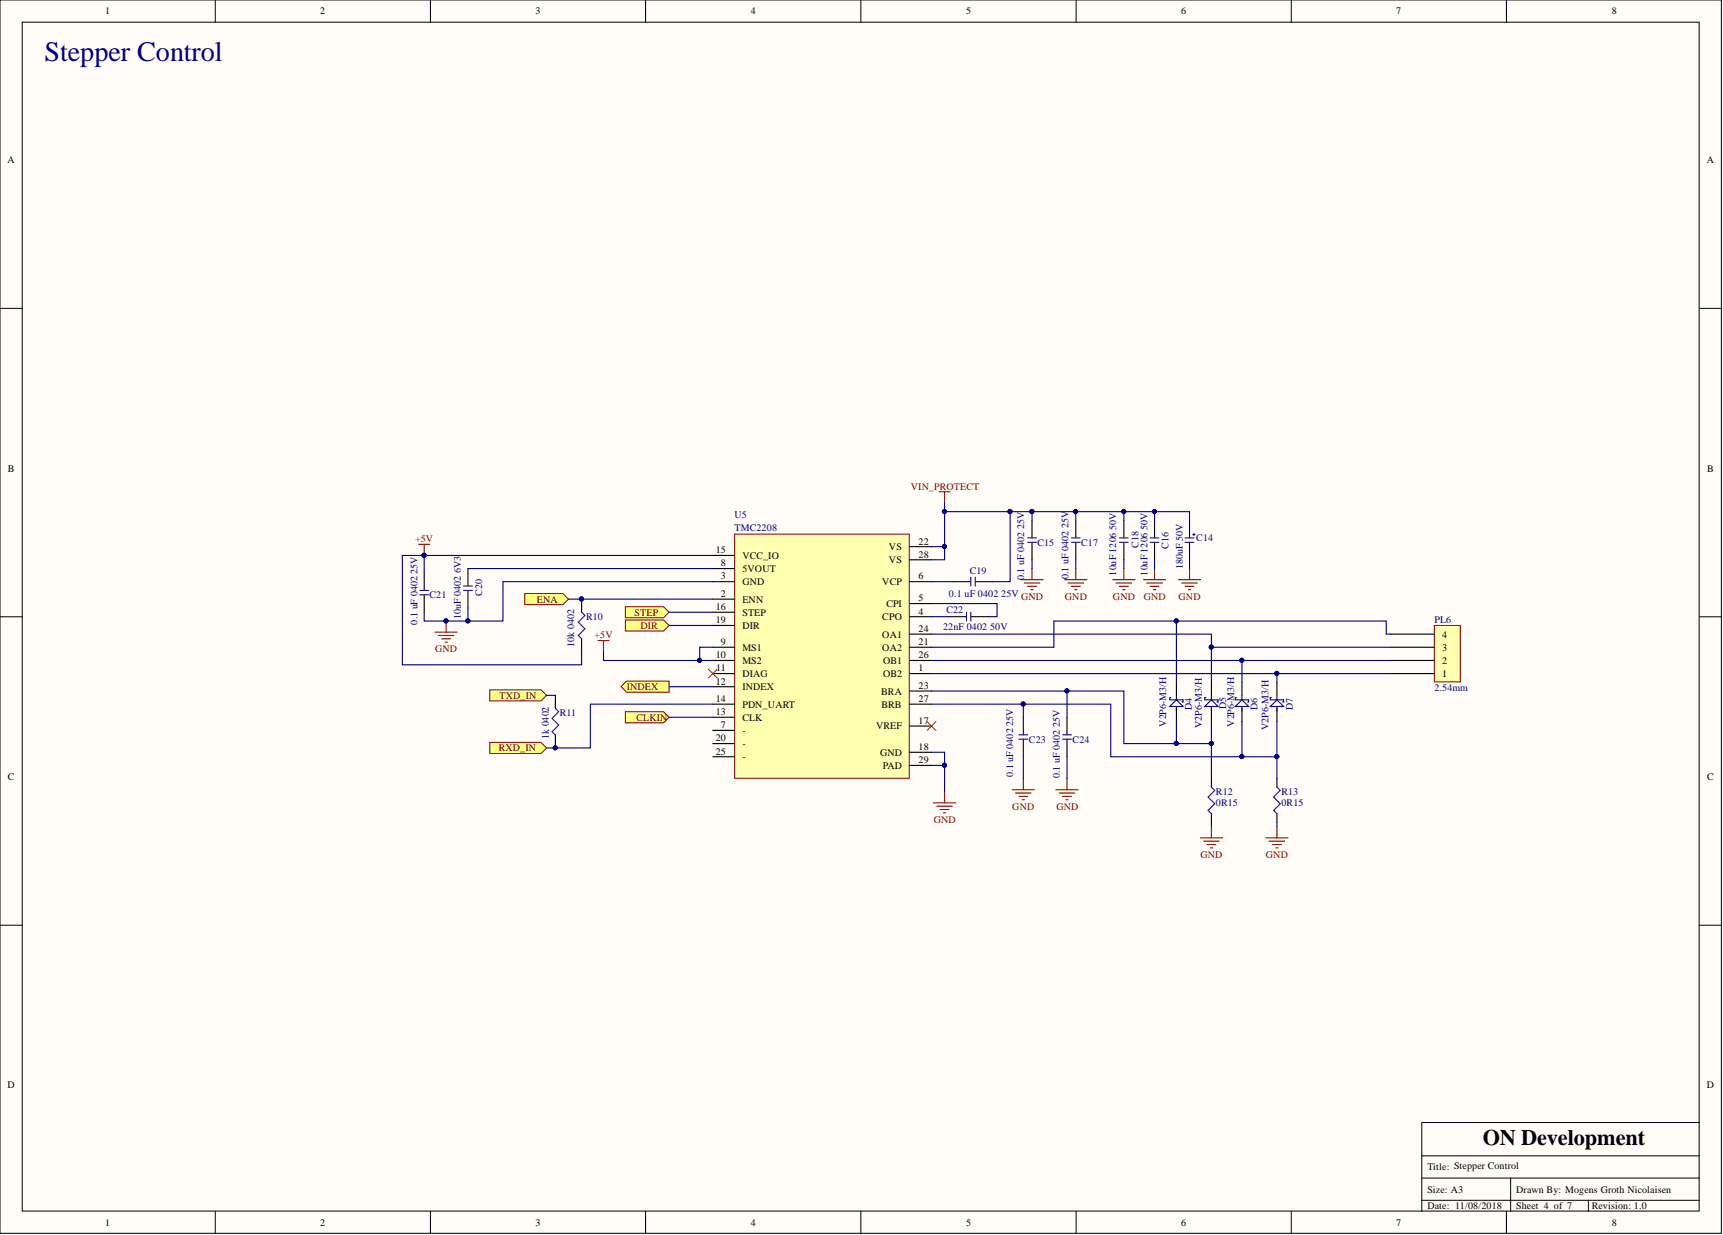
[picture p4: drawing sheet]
<svg xmlns="http://www.w3.org/2000/svg" width="393mm" height="282mm" viewBox="0 0 393 282" stroke-linecap="round" stroke-linejoin="round" font-family="sans-serif">
<defs><g id="words">
<text font-size="6.4" fill="#000080" x="10.1" y="13.9">Stepper Control</text>
<text font-size="5.1" x="338.5" y="261.4">ON Development</text>
<g font-size="2.3">
<text x="24" y="3.3">1</text>
<text x="73.1" y="3.3">2</text>
<text x="122.2" y="3.3">3</text>
<text x="171.4" y="3.3">4</text>
<text x="220.5" y="3.3">5</text>
<text x="269.6" y="3.3">6</text>
<text x="318.8" y="3.3">7</text>
<text x="367.9" y="3.3">8</text>
<text x="1.7" y="37.2">A</text>
<text x="389.7" y="37.2">A</text>
<text x="1.8" y="107.6">B</text>
<text x="389.8" y="107.6">B</text>
<text x="202.9" y="125.6">VS</text>
<text x="209.7" y="124.3">22</text>
<text x="163.4" y="126.2">15</text>
<text x="164.6" y="129.3">8</text>
<text x="169.5" y="127.5">VCC_IO</text>
<text x="169.5" y="130.5">5VOUT</text>
<text x="202.9" y="128.5">VS</text>
<text x="209.7" y="127.2">28</text>
<text x="164.6" y="136.3">2</text>
<text x="164.6" y="132.2">3</text>
<text x="169.5" y="137.6">ENN</text>
<text x="169.5" y="133.5">GND</text>
<text x="201.4" y="133.5">VCP</text>
<text x="209.7" y="137.2">5</text>
<text x="209.7" y="132.2">6</text>
<text x="163.4" y="139.3">16</text>
<text x="163.4" y="142.2">19</text>
<text x="169.5" y="140.5">STEP</text>
<text x="169.5" y="143.5">DIR</text>
<text x="201.4" y="141.5">CPO</text>
<text x="202.4" y="138.5">CPI</text>
<text x="209.7" y="140.3">4</text>
<text x="164.6" y="147.2">9</text>
<text x="169.5" y="148.5">MS1</text>
<text x="201.4" y="148.5">OA2</text>
<text x="201.4" y="145.5">OA1</text>
<text x="209.7" y="147.2">21</text>
<text x="209.7" y="144.2">24</text>
<text x="329.2" y="145.5">4</text>
<text x="329.2" y="148.5">3</text>
<text x="163.4" y="150.2">10</text>
<text x="163.5" y="153.2">11</text>
<text x="169.5" y="154.5">DIAG</text>
<text x="169.5" y="151.5">MS2</text>
<text x="201.6" y="151.5">OB1</text>
<text x="201.6" y="154.5">OB2</text>
<text x="209.7" y="150.2">26</text>
<text x="209.7" y="153.2">1</text>
<text x="329.2" y="151.5">2</text>
<text x="329.2" y="154.5">1</text>
<text x="163.4" y="160.2">14</text>
<text x="163.4" y="156.2">12</text>
<text x="169.5" y="161.5">PDN_UART</text>
<text x="169.5" y="157.5">INDEX</text>
<text x="201.2" y="158.5">BRA</text>
<text x="201.3" y="161.5">BRB</text>
<text x="209.7" y="160.2">27</text>
<text x="209.7" y="157.3">23</text>
<text x="163.4" y="163.2">13</text>
<text x="164.6" y="166.2">7</text>
<text x="169.5" y="164.5">CLK</text>
<text x="169.5" y="167.5">-</text>
<text x="200" y="166.5">VREF</text>
<text x="209.7" y="165.2">17</text>
<text x="163.4" y="172.2">25</text>
<text x="163.4" y="169.2">20</text>
<text x="169.5" y="173.5">-</text>
<text x="169.5" y="170.5">-</text>
<text x="200.9" y="172.5">GND</text>
<text x="209.7" y="171.2">18</text>
<text x="1.8" y="178">C</text>
<text x="201.5" y="175.4">PAD</text>
<text x="209.7" y="174.2">29</text>
<text x="389.8" y="178">C</text>
<text x="1.7" y="248.4">D</text>
<text x="389.7" y="248.4">D</text>
<text x="325.9" y="267.1">Title: Stepper Control</text>
<text x="325.9" y="272.2">Size: A3</text>
<text x="325.9" y="276">Date: 11/08/2018</text>
<text x="346.1" y="276">Sheet 4 of 7</text>
<text x="346.1" y="272.2">Drawn By: Mogens Groth Nicolaisen</text>
<text x="363.4" y="276">Revision: 1.0</text>
<text x="24" y="279.8">1</text>
<text x="73.1" y="279.8">2</text>
<text x="122.2" y="279.8">3</text>
<text x="171.4" y="279.8">4</text>
<text x="220.5" y="279.8">5</text>
<text x="269.6" y="279.8">6</text>
<text x="318.8" y="279.8">7</text>
<text x="367.9" y="279.8">8</text>
</g>
<g font-size="2.3" fill="#800000">
<text x="207.9" y="111.8">VIN_PROTECT</text>
<text x="94.8" y="123.7">+5V</text>
<text x="122.6" y="137.6">ENA</text>
<text x="233.1" y="136.9">GND</text>
<text x="243.1" y="136.9">GND</text>
<text x="254.1" y="136.9">GND</text>
<text x="261.1" y="136.9">GND</text>
<text x="269" y="136.9">GND</text>
<text x="144.9" y="140.5">STEP</text>
<text x="146.2" y="143.5">DIR</text>
<text x="99.3" y="148.9">GND</text>
<text x="135.8" y="145.7">+5V</text>
<text x="114" y="159.5">TXD_IN</text>
<text x="143.1" y="157.5">INDEX</text>
<text x="145.3" y="164.5">CLKIN</text>
<text x="113.9" y="171.5">RXD_IN</text>
<text x="231.1" y="184.8">GND</text>
<text x="241.2" y="184.8">GND</text>
<text x="213.2" y="187.8">GND</text>
<text x="274" y="195.8">GND</text>
<text x="289" y="195.8">GND</text>
</g>
<g font-size="2.3" fill="#000080">
<text x="167.7" y="118.3">U5</text>
<text x="167.7" y="121.2">TMC2208</text>
<text x="233.8" y="120.8" transform="rotate(-90 233.8 120.8)">25V</text>
<text x="236.8" y="124.5">C15</text>
<text x="243.9" y="120.6" transform="rotate(-90 243.9 120.6)">25V</text>
<text x="246.8" y="124.5">C17</text>
<text x="254.8" y="121" transform="rotate(-90 254.8 121)">50V</text>
<text x="259.9" y="125" transform="rotate(-90 259.9 125)">C18</text>
<text x="261.9" y="121" transform="rotate(-90 261.9 121)">50V</text>
<text x="266.8" y="125.3" transform="rotate(-90 266.8 125.3)">C16</text>
<text x="273.1" y="123.5">C14</text>
<text x="95.3" y="131" transform="rotate(-90 95.3 131)">25V</text>
<text x="105.2" y="130.9" transform="rotate(-90 105.2 130.9)">6V3</text>
<text x="221.4" y="131">C19</text>
<text x="254.8" y="131.4" transform="rotate(-90 254.8 131.4)">10uF 1206</text>
<text x="261.9" y="131.4" transform="rotate(-90 261.9 131.4)">10uF 1206</text>
<text x="270.1" y="129.9" transform="rotate(-90 270.1 129.9)">180uF 50V</text>
<text x="98.1" y="136.5">C21</text>
<text x="110.1" y="136" transform="rotate(-90 110.1 136)">C20</text>
<text x="216.6" y="136.3">0.1 uF 0402</text>
<text x="228.6" y="136.3">25V</text>
<text x="233.8" y="132.4" transform="rotate(-90 233.8 132.4)">0.1 uF 0402</text>
<text x="243.9" y="132.2" transform="rotate(-90 243.9 132.2)">0.1 uF 0402</text>
<text x="95.3" y="142.6" transform="rotate(-90 95.3 142.6)">0.1 uF 0402</text>
<text x="105.2" y="141.3" transform="rotate(-90 105.2 141.3)">10uF 0402</text>
<text x="133.8" y="141.5">R10</text>
<text x="215.3" y="143.8">22nF 0402</text>
<text x="216.1" y="140">C22</text>
<text x="226" y="143.8">50V</text>
<text x="327.5" y="142.2">PL6</text>
<text x="131.1" y="147.6" transform="rotate(-90 131.1 147.6)">10k 0402</text>
<text x="280" y="161.8" transform="rotate(-90 280 161.8)">D5</text>
<text x="327.5" y="157.8">2.54mm</text>
<text x="127.8" y="163.5">R11</text>
<text x="231.3" y="165.7" transform="rotate(-90 231.3 165.7)">25V</text>
<text x="241.9" y="166" transform="rotate(-90 241.9 166)">25V</text>
<text x="266.3" y="165.9" transform="rotate(-90 266.3 165.9)">V2P6-M3/H</text>
<text x="272.1" y="162.1" transform="rotate(-90 272.1 162.1)">D4</text>
<text x="274.4" y="166.1" transform="rotate(-90 274.4 166.1)">V2P6-M3/H</text>
<text x="281.7" y="165.9" transform="rotate(-90 281.7 165.9)">V2P6-M3/H</text>
<text x="287.1" y="162.1" transform="rotate(-90 287.1 162.1)">D6</text>
<text x="289.6" y="166.6" transform="rotate(-90 289.6 166.6)">V2P6-M3/H</text>
<text x="295.2" y="162.1" transform="rotate(-90 295.2 162.1)">D7</text>
<text x="125.3" y="168.7" transform="rotate(-90 125.3 168.7)">1k 0402</text>
<text x="234.9" y="169.5">C23</text>
<text x="244.9" y="169.5">C24</text>
<text x="231.3" y="177.3" transform="rotate(-90 231.3 177.3)">0.1 uF 0402</text>
<text x="241.9" y="177.6" transform="rotate(-90 241.9 177.6)">0.1 uF 0402</text>
<text x="277.6" y="181.4">R12</text>
<text x="277.6" y="184">0R15</text>
<text x="292.5" y="181.4">R13</text>
<text x="292.5" y="184">0R15</text>
</g>
</g></defs>
<g fill="#fffcf8" stroke="#000" stroke-width=".23">
<path d="M0 0h393v281.5h-393z"/>
<path d="M5.1 5.1h382.8v271.3h-382.8z"/>
</g>
<g fill="none" stroke="#000" stroke-width=".23">
<path d="M49.1 0v5.1M98.3 0v5.1M147.4 0v5.1M196.5 0v5.1M245.7 0v5.1M294.8 0v5.1M343.9 0v5.1M0 70.4h5.1M388 70.4h5M0 140.8h5.1M388 140.8h5M0 211.2h5.1"/>
<path d="M388 211.2h5M388 256.2h-63.4v7.6M49.1 276.5v5.1M98.3 276.5v5.1M147.4 276.5v5.1M196.5 276.5v5.1M245.7 276.5v5.1M294.8 276.5v5.1M324.6 268.9h63.4M324.6 273.9h63.4M343.9 276.5v5.1M344.9 268.9v7.6"/>
<path d="M362.6 273.9v2.6M388 263.8h-63.4v12.7"/>
</g>
<g fill="#ffff80" stroke="#800000" stroke-width=".23">
<path d="M142.8 138.5h8.7l1.3 1.2-1.3 1.3h-8.7z" fill-rule="evenodd"/>
<path d="M142.8 141.5h8.7l1.3 1.3-1.3 1.2h-8.7z" fill-rule="evenodd"/>
</g>
<path d="M214.4 112.2h2.5M215.6 112.2v2.6M233.6 177.7v2.5M243.6 177.7v2.5M231.1 180.2h5.1M231.8 181h3.6M232.6 181.8h2M233.4 182.5h.5M241.1 180.2h5M241.8 181h3.6M242.6 181.8h2M243.3 182.5h.5" fill="none" stroke="#800000" stroke-width=".25"/>
<path d="M119.8 135.5h8.7l1.3 1.2-1.3 1.3h-8.7z" fill-rule="evenodd" fill="#ffff80" stroke="#800000" stroke-width=".23"/>
<g fill="none" stroke="#0c0087" stroke-width=".25">
<path d="M267.3 159.2h-.3v.5h3.1v.5h-.3M268.6 159.7l1.5 1.5h-3.1zM268.6 158.7v1M275.3 159.2h-.3v.5h3.1v.5h-.3M276.6 159.7l1.5 1.5h-3.1zM276.6 158.7v1M282.3 159.2h-.3v.5h3v.5h-.2M283.5 159.7l1.5 1.5h-3zM283.5 158.7v1M290.2 159.2h-.2v.5h3v.5h-.2M291.5 159.7l1.5 1.5h-3zM291.5 158.7v1"/>
<path d="M268.6 161.2v1.1M276.6 161.2v1.1M283.5 161.2v1.1M291.5 161.2v1.1"/>
</g>
<path d="M268.6 155.7v3M276.6 155.7v3M283.5 155.7v3M291.5 155.7v3M268.6 161.7v3M276.6 161.7v3M283.5 161.7v3M291.5 161.7v3" fill="none" stroke="#000" stroke-width=".25"/>
<path d="M274 191.2h5.1M274.8 192h3.5M275.5 192.8h2.1M276.3 193.5h.5M276.6 188.7v2.5M289 191.2h5.1M289.7 192h3.6M290.5 192.8h2M291.3 193.5h.5M291.5 188.7v2.5" fill="none" stroke="#800000" stroke-width=".25"/>
<path d="M142.8 162.4h8.7l1.3 1.3-1.3 1.3h-8.7z" fill-rule="evenodd" fill="#ffff80" stroke="#800000" stroke-width=".23"/>
<g fill="none" stroke="#800000" stroke-width=".25">
<path d="M233.1 132.3h5M233.8 133.1h3.6M234.6 133.8h2M235.3 134.6h.6M235.6 129.8v2.5M243.1 132.3h5M243.8 133.1h3.6M244.6 133.8h2M245.3 134.6h.5M245.6 129.8v2.5M254 132.3h5.1M254.8 133.1h3.5"/>
<path d="M255.6 133.8h2M256.3 134.6h.5M256.6 129.8v2.5M261 132.3h5.1M261.8 133.1h3.5M262.6 133.8h2M263.3 134.6h.5M263.6 129.8v2.5M269 132.3h5.1M269.8 133.1h3.5M270.5 133.8h2.1M271.3 134.6h.5"/>
<path d="M271.6 129.8v2.5"/>
</g>
<path d="M256.6 118.8v4M263.6 118.8v4M256.6 123.8v4M263.6 123.8v4M216.6 140.7h4M221.6 140.7h4" fill="none" stroke="#000" stroke-width=".25"/>
<path d="M220.6 139.7v2M221.6 139.7v2M255.6 122.8h2M255.6 123.8h2M262.6 122.8h2M262.6 123.8h2" fill="none" stroke="#30007b" stroke-width=".25"/>
<path d="M167.7 121.9h39.9v55.7h-39.9z" fill="#ffffb0" stroke="#800000" stroke-width=".23"/>
<g fill="none" stroke="#000" stroke-width=".25">
<path d="M235.6 118.8v4M245.6 118.8v4M96.8 130.8v4M96.8 135.8v3.9M106.8 129.8v3.9M106.8 134.8v3.9M162.7 139.7h5M162.7 126.8h5M162.7 136.7h5M162.7 132.8h5M162.7 129.8h5M207.7 124.8h5"/>
<path d="M207.7 132.8h5M207.7 137.8h5M207.7 127.8h5M217.6 132.8h4M222.6 132.8h4M235.6 123.8v4M245.6 123.8v4M126.8 159.7v2M162.7 142.8h5M162.7 147.7h5M162.7 150.7h5M162.7 153.7h5"/>
<path d="M162.7 156.7h5M207.7 147.7h5M207.7 150.7h5M207.7 153.7h5M207.7 140.7h5M207.7 157.7h5M207.7 144.7h5M126.8 167.7v2M162.7 163.7h5M162.7 160.7h5M162.7 172.7h5M162.7 169.7h5"/>
<path d="M162.7 166.7h5M207.7 160.7h5M207.7 165.7h5M207.7 174.7h5M207.7 171.7h5M233.6 163.7v4M233.6 168.7v4M243.6 163.7v4M243.6 168.7v4"/>
</g>
<g fill="none" stroke="#30007b" stroke-width=".25">
<path d="M95.9 135.8h1.9M95.9 134.8h1.9M105.8 134.8h2M105.8 133.7h2M221.6 131.7v2M222.6 131.7v2M234.6 123.8h2M234.6 122.8h2M244.6 123.8h2M244.6 122.8h2M126.8 161.7l.8 .7-1.6 1.6 1.6 1.5-1.6 1.5 .8 .7M232.6 168.7h2"/>
<path d="M232.6 167.7h2M242.6 168.7h2M242.6 167.7h2"/>
</g>
<path d="M95.6 124.2h2.5M96.8 124.2v2.6M99.3 144.3h5.1M100.1 145h3.5M100.8 145.8h2.1M101.6 146.6h.5M101.8 141.7v2.6M213.1 183.2h5.1M213.9 184h3.5M214.6 184.8h2.1M215.4 185.5h.5M215.6 180.7v2.5" fill="none" stroke="#800000" stroke-width=".25"/>
<path d="M211.6 164.7l2.1 2M213.7 164.7l-2.1 2" fill="none" stroke="#f00" stroke-width=".23"/>
<g fill="#000080" stroke="#000080" stroke-width=".23">
<circle cx="101.8" cy="141.7" r=".47"/>
<circle cx="96.8" cy="126.7" r=".47"/>
</g>
<g fill="#ffff80" stroke="#800000" stroke-width=".23">
<path d="M111.8 157.4h11.7l1.3 1.3-1.3 1.3h-11.7z" fill-rule="evenodd"/>
<path d="M111.8 169.4h11.7l1.3 1.3-1.3 1.3h-11.7z" fill-rule="evenodd"/>
</g>
<path d="M136.5 146.2h2.5M137.8 146.2v2.5" fill="none" stroke="#800000" stroke-width=".25"/>
<path d="M132.8 137.8v1.9M132.8 145.7v2M276.6 177.7v2M291.5 177.7v2M276.6 185.7v2M291.5 185.7v2" fill="none" stroke="#000" stroke-width=".25"/>
<path d="M132.8 139.7l.7 .8-1.5 1.5 1.5 1.5-1.5 1.5 .8 .7M276.6 179.7l.7 .7-1.5 1.5 1.5 1.5-1.5 1.6 .8 .7M291.5 179.7l.8 .7-1.5 1.5 1.5 1.5-1.5 1.6 .7 .7" fill="none" stroke="#30007b" stroke-width=".25"/>
<path d="M161.7 152.7l2 2.1M163.7 152.7l-2 2.1" fill="none" stroke="#f00" stroke-width=".23"/>
<path d="M327.4 142.8h6v12.8h-6z" fill="#ffffb0" stroke="#800000" stroke-width=".23"/>
<path d="M317.5 144.7h9.9M317.5 147.7h9.9M317.5 150.7h9.9M317.5 153.7h9.9" fill="none" stroke="#000" stroke-width=".25"/>
<path d="M143 155.5h9.8v2.5h-9.8l-1.2-1.3z" fill-rule="evenodd" fill="#ffff80" stroke="#800000" stroke-width=".23"/>
<path d="M271.6 118.8v4M271.6 123.8v4" fill="none" stroke="#000" stroke-width=".25"/>
<path d="M270.5 122.8h2M270.5 123.8h2" fill="none" stroke="#30007b" stroke-width=".25"/>
<path d="M272.3 122h.5M272.6 121.8v.5" fill="none" stroke="#0c0087" stroke-width=".25"/>
<g fill="none" stroke="#000080" stroke-width=".25">
<path d="M215.6 114.8v2M230.6 116.8v16h-4M235.6 118.8v-2h10v2M235.6 116.8h-20v11h-2.9M245.6 116.8h26v2M256.6 116.8v2M263.6 116.8v2M96.8 126.8h-5v24.9h41v-4M106.8 138.7v3h-10v-2M106.8 129.8h55.9M129.8 136.7h32.9M132.8 136.7v1.1"/>
<path d="M152.8 139.7h9.9M162.7 126.8h-65.9v4M162.7 132.8h-47.9v8.9h-8M212.7 137.8h14.9v2.9h-2M212.7 132.8h4.9M212.7 124.8h2.9M235.6 127.8v2M245.6 127.8v2M256.6 127.8v2M263.6 127.8v2M271.6 127.8v2M124.8 158.7h2v1"/>
<path d="M137.8 148.7v2h24.9M152.8 142.8h9.9M152.8 156.7h9.9M162.7 147.7h-3v3M212.7 157.7h43.9v12h20v-5M212.7 144.7h63.9v3M212.7 153.7h104.8M212.7 150.7h104.8M212.7 140.7h3.9M243.6 157.7v6M268.6 141.7h-28v6h-27.9M283.5 150.7v5"/>
<path d="M291.5 153.7v2M317.5 147.7h-40.9v8M317.5 144.7h-1v-3h-47.9v14M126.8 169.7v1M152.8 163.7h9.9M162.7 160.7h-27.9v10h-10M212.7 160.7h40.9v12h29.9v-8M212.7 171.7h2.9v9M212.7 174.7h2.9M233.6 160.7v3M233.6 172.7v5M243.6 172.7v5"/>
<path d="M268.6 164.7v5M276.6 169.7v8M291.5 164.7v8h-8M291.5 172.7v5M276.6 187.7v1M291.5 187.7v1"/>
</g>
<g fill="#000080" stroke="#000080" stroke-width=".23">
<circle cx="245.6" cy="116.7" r=".47"/>
<circle cx="235.6" cy="116.7" r=".47"/>
<circle cx="230.6" cy="116.7" r=".47"/>
<circle cx="283.5" cy="150.7" r=".47"/>
<circle cx="291.5" cy="153.7" r=".47"/>
<circle cx="268.5" cy="169.7" r=".47"/>
<circle cx="233.6" cy="160.7" r=".47"/>
<circle cx="283.5" cy="172.7" r=".47"/>
<circle cx="291.5" cy="172.7" r=".47"/>
<circle cx="276.5" cy="169.7" r=".47"/>
<circle cx="243.6" cy="157.7" r=".47"/>
<circle cx="256.5" cy="116.7" r=".47"/>
<circle cx="263.5" cy="116.7" r=".47"/>
<circle cx="132.7" cy="136.7" r=".47"/>
<circle cx="126.8" cy="170.7" r=".47"/>
<circle cx="96.8" cy="126.7" r=".47"/>
<circle cx="106.8" cy="141.7" r=".47"/>
<circle cx="268.5" cy="141.7" r=".47"/>
<circle cx="276.5" cy="147.7" r=".47"/>
<circle cx="159.7" cy="150.7" r=".47"/>
<circle cx="215.6" cy="174.7" r=".47"/>
<circle cx="215.6" cy="124.7" r=".47"/>
<circle cx="215.6" cy="116.7" r=".47"/>
<circle cx="101.8" cy="141.7" r=".47"/>
</g>
<use href="#words"/>
</svg>
